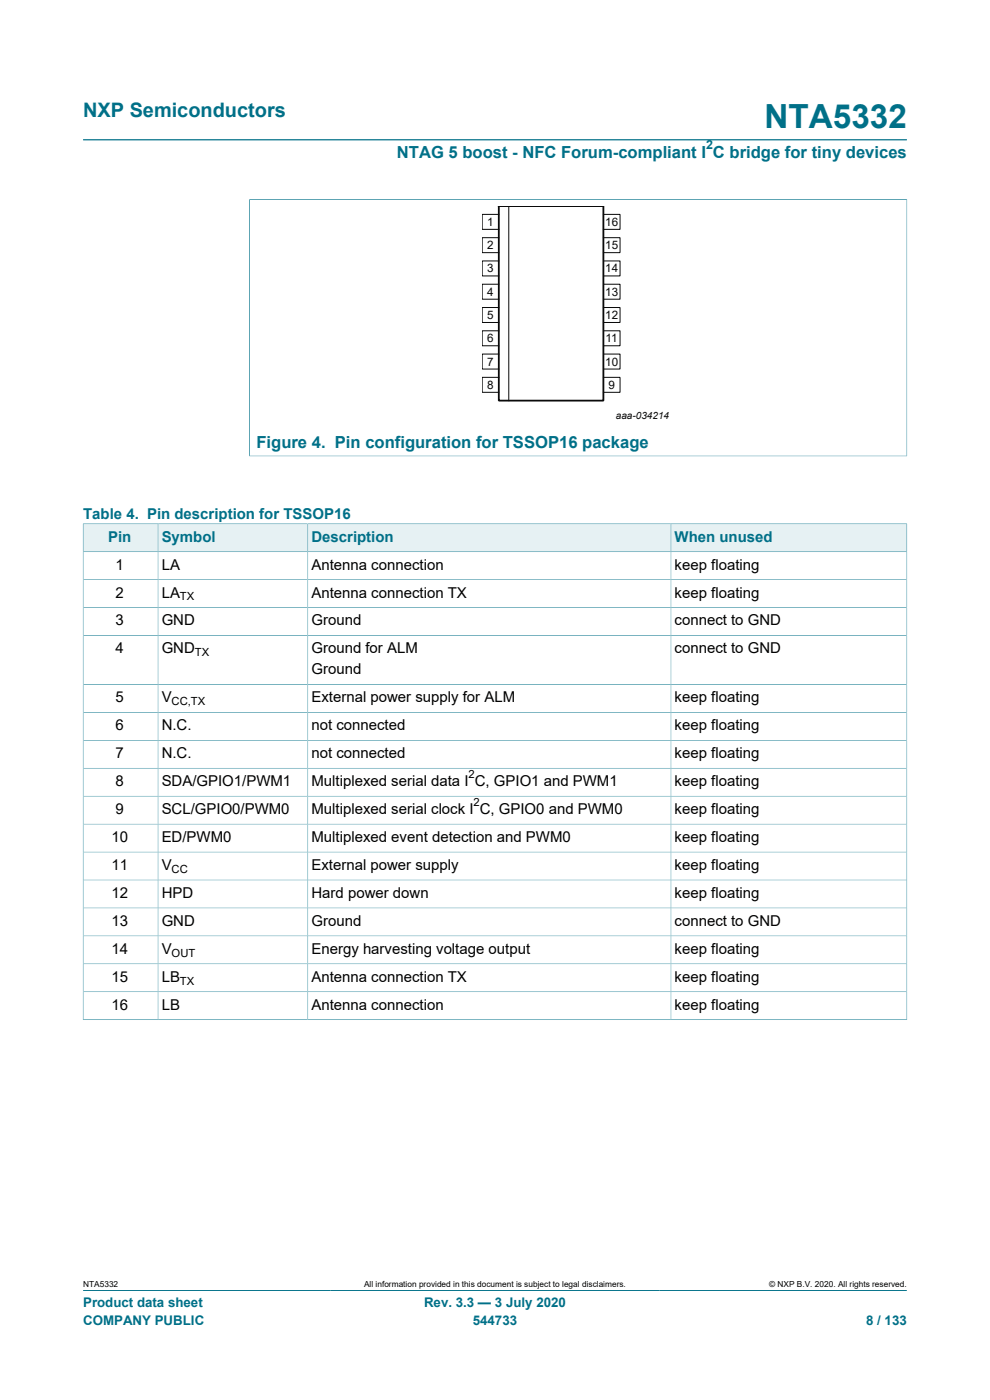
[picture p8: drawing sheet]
<svg xmlns="http://www.w3.org/2000/svg" width="210mm" height="297mm" viewBox="0 0 210 297" stroke-linecap="round" stroke-linejoin="round" font-family="sans-serif">
<defs><g id="words">
<text font-size="7.1" fill="#007088" x="162.2" y="27.2">NTA5332</text>
<text font-size="4.2" fill="#007088" x="17.6" y="24.8">NXP Semiconductors</text>
<g font-size="3.5" fill="#007088">
<text x="84.2" y="33.5">NTAG 5 boost - NFC Forum-compliant I C bridge for tiny devices</text>
<text x="54.4" y="95.1">Figure 4. Pin configuration for TSSOP16 package</text>
</g>
<g font-size="3.2" fill="#007088">
<text x="17.6" y="110">Table 4. Pin description for TSSOP16</text>
<text x="22.9" y="114.9">Pin</text>
<text x="34.3" y="114.9">Symbol</text>
<text x="66.1" y="114.9">Description</text>
<text x="143.1" y="114.9">When unused</text>
</g>
<g font-size="3.2">
<text x="24.5" y="120.8">1</text>
<text x="34.3" y="120.8">LA</text>
<text x="66.1" y="120.8">Antenna connection</text>
<text x="143.1" y="120.8">keep floating</text>
<text x="24.5" y="126.8">2</text>
<text x="34.3" y="126.8">LA</text>
<text x="66.1" y="126.8">Antenna connection TX</text>
<text x="143.1" y="126.8">keep floating</text>
<text x="24.5" y="132.7">3</text>
<text x="34.3" y="132.7">GND</text>
<text x="66.1" y="132.7">Ground</text>
<text x="143.1" y="132.7">connect to GND</text>
<text x="24.5" y="138.6">4</text>
<text x="34.3" y="138.6">GND</text>
<text x="66.1" y="138.6">Ground for ALM</text>
<text x="66.1" y="143.1">Ground</text>
<text x="143.1" y="138.6">connect to GND</text>
<text x="24.5" y="149">5</text>
<text x="34.3" y="149">V</text>
<text x="66.1" y="149">External power supply for ALM</text>
<text x="143.1" y="149">keep floating</text>
<text x="24.5" y="154.9">6</text>
<text x="34.3" y="154.9">N.C.</text>
<text x="66.1" y="154.9">not connected</text>
<text x="143.1" y="154.9">keep floating</text>
<text x="24.5" y="160.8">7</text>
<text x="34.3" y="160.8">N.C.</text>
<text x="66.1" y="160.8">not connected</text>
<text x="143.1" y="160.8">keep floating</text>
<text x="24.5" y="166.8">8</text>
<text x="34.3" y="166.8">SDA/GPIO1/PWM1</text>
<text x="66.1" y="166.8">Multiplexed serial data I C, GPIO1 and PWM1</text>
<text x="143.1" y="166.8">keep floating</text>
<text x="24.5" y="172.7">9</text>
<text x="34.3" y="172.7">SCL/GPIO0/PWM0</text>
<text x="66.1" y="172.7">Multiplexed serial clock I C, GPIO0 and PWM0</text>
<text x="143.1" y="172.7">keep floating</text>
<text x="23.6" y="178.6">10</text>
<text x="34.3" y="178.6">ED/PWM0</text>
<text x="66.1" y="178.6">Multiplexed event detection and PWM0</text>
<text x="143.1" y="178.6">keep floating</text>
<text x="23.6" y="184.5">11</text>
<text x="34.3" y="184.5">V</text>
<text x="66.1" y="184.5">External power supply</text>
<text x="143.1" y="184.5">keep floating</text>
<text x="23.6" y="190.5">12</text>
<text x="34.3" y="190.5">HPD</text>
<text x="66.1" y="190.5">Hard power down</text>
<text x="143.1" y="190.5">keep floating</text>
<text x="23.6" y="196.4">13</text>
<text x="34.3" y="196.4">GND</text>
<text x="66.1" y="196.4">Ground</text>
<text x="143.1" y="196.4">connect to GND</text>
<text x="23.6" y="202.3">14</text>
<text x="34.3" y="202.3">V</text>
<text x="66.1" y="202.3">Energy harvesting voltage output</text>
<text x="143.1" y="202.3">keep floating</text>
<text x="23.6" y="208.3">15</text>
<text x="34.3" y="208.3">LB</text>
<text x="66.1" y="208.3">Antenna connection TX</text>
<text x="143.1" y="208.3">keep floating</text>
<text x="23.6" y="214.2">16</text>
<text x="34.3" y="214.2">LB</text>
<text x="66.1" y="214.2">Antenna connection</text>
<text x="143.1" y="214.2">keep floating</text>
</g>
<g font-size="2.8" fill="#007088">
<text x="17.6" y="277.3">Product data sheet</text>
<text x="17.6" y="281">COMPANY PUBLIC</text>
<text x="90" y="277.3">Rev. 3.3 — 3 July 2020</text>
<text x="100.3" y="281">544733</text>
<text x="183.7" y="281">8 / 133</text>
</g>
<text font-size="2.6" fill="#007088" x="149.8" y="31.6">2</text>
<g font-size="2.5" fill="#090909">
<text x="103.3" y="47.9">1</text>
<text x="128.4" y="47.9">16</text>
<text x="103.3" y="52.8">2</text>
<text x="128.4" y="52.8">15</text>
<text x="103.3" y="57.8">3</text>
<text x="128.4" y="57.8">14</text>
<text x="103.3" y="62.8">4</text>
<text x="128.4" y="62.8">13</text>
<text x="103.3" y="67.6">5</text>
<text x="128.4" y="67.6">12</text>
<text x="103.3" y="72.6">6</text>
<text x="103.3" y="77.5">7</text>
<text x="128.4" y="77.5">10</text>
<text x="128.4" y="72.6">11</text>
<text x="103.3" y="82.5">8</text>
<text x="129" y="82.5">9</text>
</g>
<g font-size="2.4">
<text x="38.2" y="127.4">TX</text>
<text x="41.4" y="139.2">TX</text>
<text x="36.4" y="149.6">CC,TX</text>
<text x="99.4" y="165.1">2</text>
<text x="100.5" y="171">2</text>
<text x="36.4" y="185.2">CC</text>
<text x="36.4" y="202.9">OUT</text>
<text x="38.2" y="208.9">TX</text>
</g>
<text font-size="2.1" fill="#090909" x="130.6" y="89">aaa-034214</text>
<g font-size="1.8">
<text x="17.6" y="273.1">NTA5332</text>
<text x="77.2" y="273.1">All information provided in this document is subject to legal disclaimers.</text>
<text x="163.2" y="273.1">© NXP B.V. 2020. All rights reserved.</text>
</g>
</g></defs>
<path d="M17.6 29.7h174.8M52.8 42.3h139.6M52.9 42.3v54.5M192.4 42.3v54.5M52.8 96.7h139.6M17.6 273.8h174.8" fill="none" stroke="#007088" stroke-width=".21"/>
<path d="M105.8 43.7h22.2v41.3h-22.2z" fill="none" stroke="#090909" stroke-width=".38"/>
<g fill="none" stroke="#090909" stroke-width=".21">
<path d="M105.8 45.5h-3.5v3.2h3.5M105.8 50.4h-3.5v3.2h3.5M105.8 55.4h-3.5v3.1h3.5M107.9 43.7v41.3M128 45.5h3.5v3.2h-3.5M128 50.4h3.5v3.2h-3.5M128 55.4h3.5v3.1h-3.5M105.8 60.3h-3.5v3.2h3.5M105.8 65.2h-3.5v3.2h3.5M105.8 70.2h-3.5v3.2h3.5M105.8 75.1h-3.5v3.2h3.5M128 60.3h3.5v3.2h-3.5"/>
<path d="M128 65.2h3.5v3.2h-3.5M128 70.2h3.5v3.2h-3.5M128 75.1h3.5v3.2h-3.5M105.8 80.1h-3.5v3.1h3.5M128 80.1h3.5v3.1h-3.5"/>
</g>
<path d="M17.7 111.2h15.8v5.8h-15.8z" fill="#e6f1f3"/>
<path d="M17.6 111.1v5.9h15.9v-5.9h-15.9" fill="none" stroke="#007088" stroke-width=".21"/>
<path d="M33.6 111.2h31.6v5.8h-31.6z" fill="#e6f1f3"/>
<path d="M33.5 111.1h31.8v5.9h-31.8z" fill="none" stroke="#007088" stroke-width=".21"/>
<path d="M65.4 111.2h76.9v5.8h-76.9z" fill="#e6f1f3"/>
<path d="M65.3 111.1h77v5.9h-77z" fill="none" stroke="#007088" stroke-width=".21"/>
<path d="M142.4 111.2h49.9v5.8h-49.9z" fill="#e6f1f3"/>
<g fill="none" stroke="#007088" stroke-width=".21">
<path d="M33.5 117v99.3M65.3 117v99.3M192.4 111.1v105.3M192.4 117h-174.8v99.4M192.4 111.1h-50.1v105.2M17.6 123h174.8M17.6 128.9h174.8M17.6 134.8h174.8M17.6 145.2h174.8M17.6 151.1h174.8M17.6 157.1h174.8M17.6 163h174.8"/>
<path d="M17.6 168.9h174.8M17.6 174.8h174.8M17.6 180.8h174.8M17.6 186.7h174.8M17.6 192.6h174.8M17.6 198.5h174.8M17.6 216.3h174.8M17.6 204.5h174.8M17.6 210.4h174.8"/>
</g>
<use href="#words"/>
</svg>
